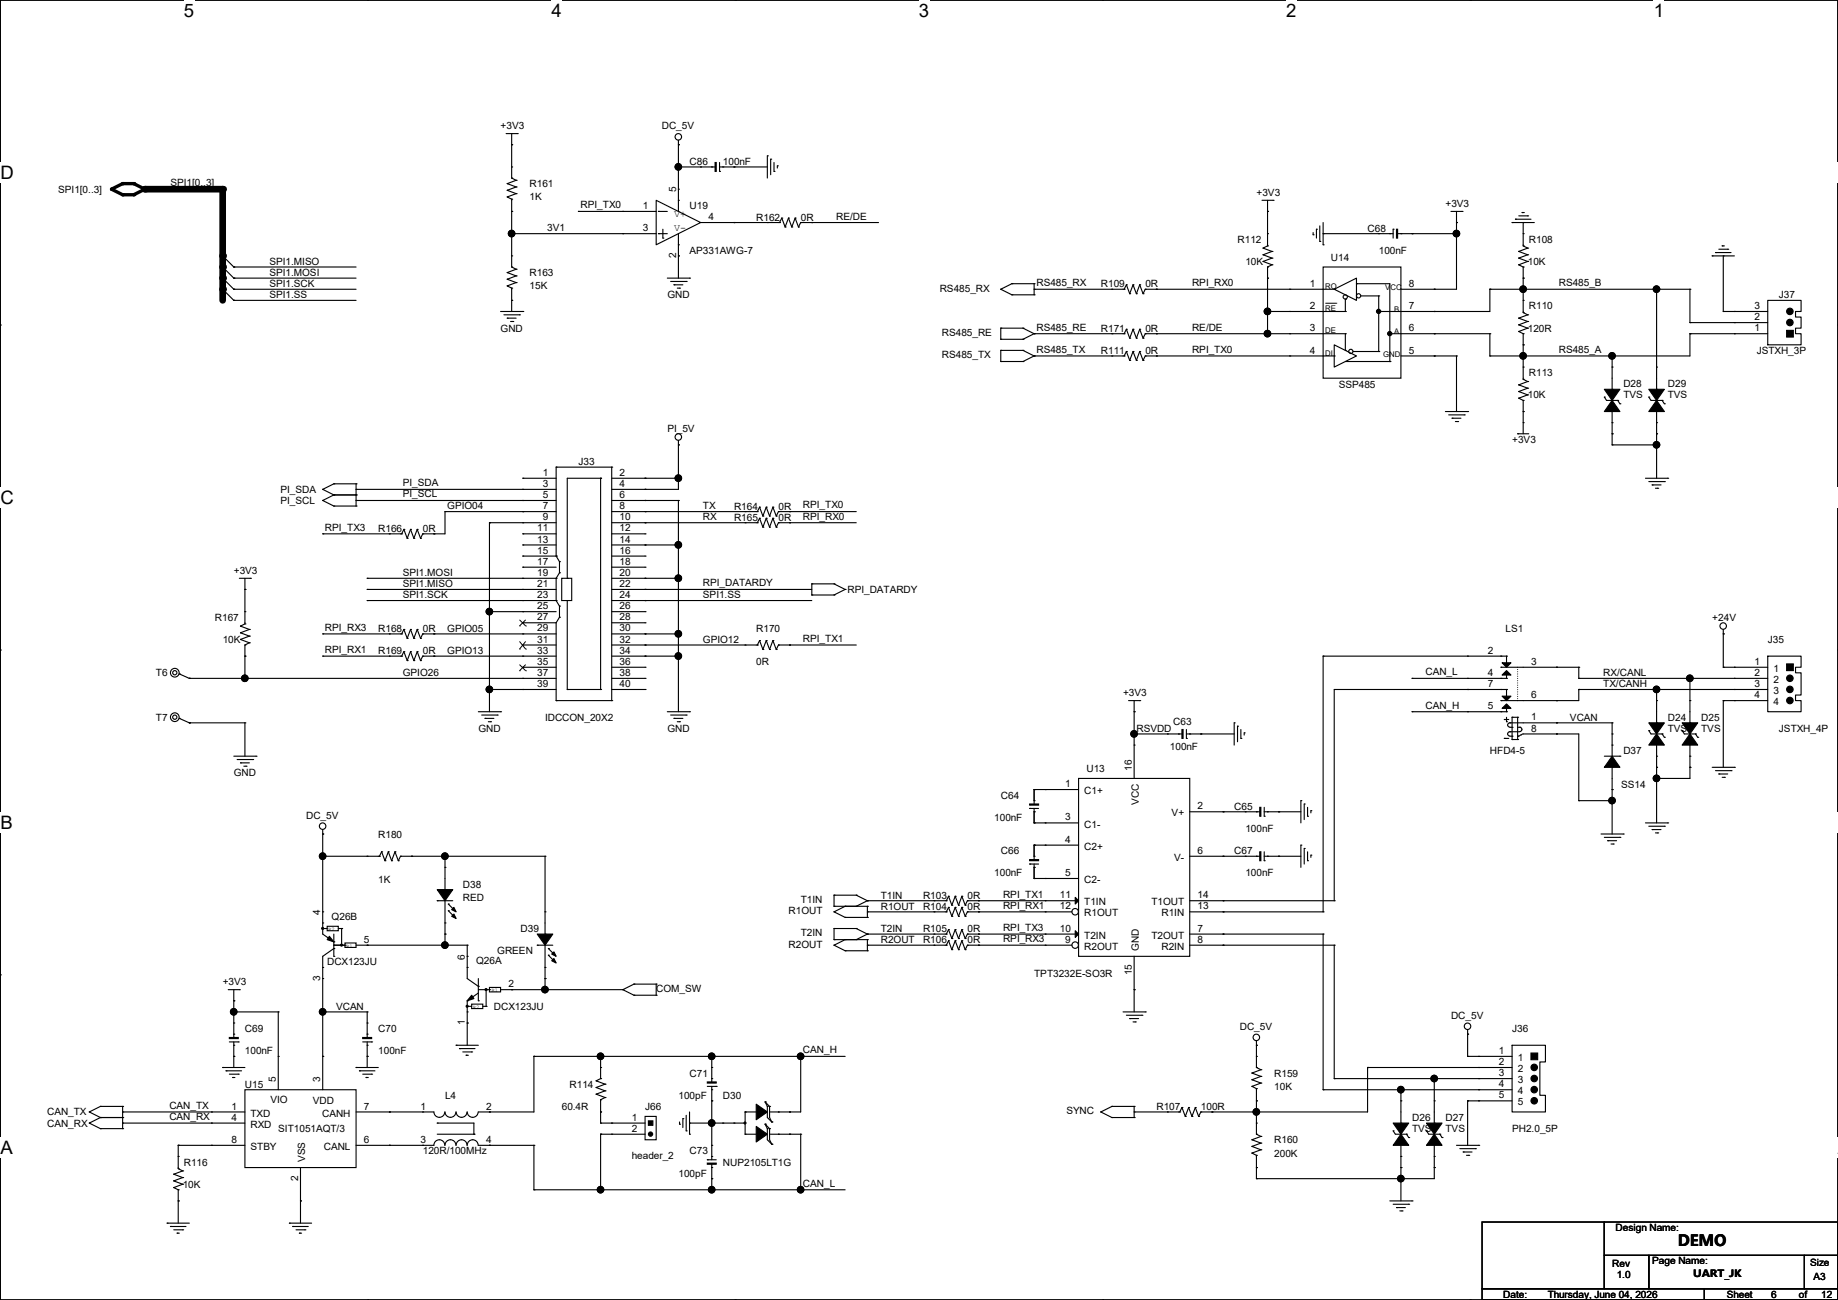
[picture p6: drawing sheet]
<svg xmlns="http://www.w3.org/2000/svg" width="420mm" height="297mm" viewBox="0 0 420 297" stroke-linecap="round" stroke-linejoin="round" font-family="sans-serif">
<defs><g id="words">
<g font-size="4.2">
<text x="42" y="3.9">5</text>
<text x="126" y="3.9">4</text>
<text x="210" y="3.9">3</text>
<text x="293.9" y="3.9">2</text>
<text x="377.9" y="3.9">1</text>
<text x=".1" y="40.9">D</text>
<text x=".1" y="115.1">C</text>
<text x=".1" y="189.4">B</text>
<text x=".1" y="263.6">A</text>
<text x="419.9" y="263.6">A</text>
</g>
<text font-size="3.6" x="383.4" y="284.7">DEMO</text>
<g font-size="2.3">
<text x="114.4" y="29.5">+3V3</text>
<text x="151.2" y="29.5">DC_5V</text>
<text x="157.6" y="37.7">C86</text>
<text x="165.2" y="37.7">100nF</text>
<text x="13.3" y="44">SPI1[0..3]</text>
<text x="39" y="42.5">SPI1[0..3]</text>
<text x="121" y="42.8">R161</text>
<text x="121" y="45.8">1K</text>
<text x="132.7" y="47.6">RPI_TX0</text>
<text x="146.9" y="47.8">1</text>
<text x="154.5" y="44" transform="rotate(-90 154.5 44)">5</text>
<text x="157.6" y="47.8">U19</text>
<text x="287.1" y="44.8">+3V3</text>
<text x="330.3" y="47.3">+3V3</text>
<text x="125.1" y="52.9">3V1</text>
<text x="146.9" y="52.8">3</text>
<text x="154" y="49.7">V+</text>
<text x="154" y="52.7">V-</text>
<text x="161.9" y="50.3">4</text>
<text x="172.8" y="50.4">R162</text>
<text x="183" y="50.4">0R</text>
<text x="191.1" y="50.3">RE/DE</text>
<text x="312.5" y="52.9">C68</text>
<text x="154.5" y="59" transform="rotate(-90 154.5 59)">2</text>
<text x="157.6" y="58">AP331AWG-7</text>
<text x="282.8" y="55.5">R112</text>
<text x="304.1" y="59.5">U14</text>
<text x="315.1" y="58">100nF</text>
<text x="349.4" y="55.5">R108</text>
<text x="61.6" y="60.5">SPI1.MISO</text>
<text x="61.6" y="63">SPI1.MOSI</text>
<text x="61.6" y="65.6">SPI1.SCK</text>
<text x="121" y="63.1">R163</text>
<text x="236.8" y="65.4">RS485_RX</text>
<text x="251.6" y="65.6">R109</text>
<text x="261.7" y="65.6">0R</text>
<text x="272.4" y="65.4">RPI_RX0</text>
<text x="284.6" y="60.5">10K</text>
<text x="299.3" y="65.5">1</text>
<text x="321.9" y="65.5">8</text>
<text x="349.1" y="60.5">10K</text>
<text x="356.2" y="65.4">RS485_B</text>
<text x="61.6" y="68.1">SPI1.SS</text>
<text x="121" y="66.1">15K</text>
<text x="152.5" y="68.2">GND</text>
<text x="214.7" y="66.6">RS485_RX</text>
<text x="299.3" y="70.6">2</text>
<text x="321.9" y="70.6">7</text>
<text x="349.4" y="70.7">R110</text>
<text x="400.9" y="70.6">3</text>
<text x="406.5" y="68.2">J37</text>
<text x="114.4" y="75.8">GND</text>
<text x="215.2" y="76.8">RS485_RE</text>
<text x="236.8" y="75.5">RS485_RE</text>
<text x="251.6" y="75.8">R171</text>
<text x="261.7" y="75.8">0R</text>
<text x="272.4" y="75.7">RE/DE</text>
<text x="299.3" y="75.7">3</text>
<text x="321.9" y="75.7">6</text>
<text x="349.1" y="75.8">120R</text>
<text x="400.9" y="75.7">1</text>
<text x="400.9" y="73.2">2</text>
<text x="215.2" y="81.9">RS485_TX</text>
<text x="236.8" y="80.6">RS485_TX</text>
<text x="251.6" y="80.9">R111</text>
<text x="261.7" y="80.9">0R</text>
<text x="272.4" y="80.6">RPI_TX0</text>
<text x="299.3" y="80.8">4</text>
<text x="321.9" y="80.8">5</text>
<text x="356.2" y="80.6">RS485_A</text>
<text x="401.4" y="80.9">JSTXH_3P</text>
<text x="305.9" y="88.7">SSP485</text>
<text x="349.4" y="85.9">R113</text>
<text x="370.9" y="88.5">D28</text>
<text x="381.1" y="88.5">D29</text>
<text x="349.1" y="91">10K</text>
<text x="370.9" y="91">TVS</text>
<text x="381.1" y="91">TVS</text>
<text x="152.5" y="98.6">PI_5V</text>
<text x="345.5" y="101.2">+3V3</text>
<text x="132.2" y="106.3">J33</text>
<text x="64.1" y="112.6">PI_SDA</text>
<text x="92" y="113.6">PI_SCL</text>
<text x="92" y="111.1">PI_SDA</text>
<text x="124" y="108.7">1</text>
<text x="124" y="111.3">3</text>
<text x="124" y="113.8">5</text>
<text x="141.6" y="108.7">2</text>
<text x="141.6" y="111.3">4</text>
<text x="141.6" y="113.8">6</text>
<text x="64.1" y="115.1">PI_SCL</text>
<text x="102.2" y="116.4">GPIO04</text>
<text x="124" y="116.3">7</text>
<text x="124" y="118.9">9</text>
<text x="141.6" y="116.3">8</text>
<text x="141.6" y="118.9">10</text>
<text x="160.6" y="118.9">RX</text>
<text x="160.6" y="116.4">TX</text>
<text x="167.7" y="116.4">R164</text>
<text x="167.7" y="119">R165</text>
<text x="177.9" y="116.4">0R</text>
<text x="177.9" y="119">0R</text>
<text x="183.5" y="116.2">RPI_TX0</text>
<text x="183.5" y="118.7">RPI_RX0</text>
<text x="74.3" y="121.2">RPI_TX3</text>
<text x="86.4" y="121.5">R166</text>
<text x="96.6" y="121.5">0R</text>
<text x="122.8" y="121.4">11</text>
<text x="122.8" y="124">13</text>
<text x="141.6" y="121.4">12</text>
<text x="141.6" y="124">14</text>
<text x="53.4" y="131.1">+3V3</text>
<text x="92" y="131.6">SPI1.MOSI</text>
<text x="122.8" y="126.5">15</text>
<text x="122.8" y="129">17</text>
<text x="122.8" y="131.6">19</text>
<text x="141.6" y="126.5">16</text>
<text x="141.6" y="129">18</text>
<text x="141.6" y="131.6">20</text>
<text x="92" y="134.2">SPI1.MISO</text>
<text x="92" y="136.7">SPI1.SCK</text>
<text x="122.8" y="134.1">21</text>
<text x="122.8" y="136.7">23</text>
<text x="141.6" y="134.1">22</text>
<text x="141.6" y="136.7">24</text>
<text x="160.6" y="133.9">RPI_DATARDY</text>
<text x="160.6" y="136.7">SPI1.SS</text>
<text x="193.6" y="135.5">RPI_DATARDY</text>
<text x="49.1" y="141.8">R167</text>
<text x="122.8" y="139.2">25</text>
<text x="122.8" y="141.7">27</text>
<text x="141.6" y="139.2">26</text>
<text x="141.6" y="141.7">28</text>
<text x="391.3" y="141.8">+24V</text>
<text x="50.9" y="146.9">10K</text>
<text x="74.3" y="144.1">RPI_RX3</text>
<text x="74.3" y="149.2">RPI_RX1</text>
<text x="86.4" y="144.4">R168</text>
<text x="86.4" y="149.4">R169</text>
<text x="96.6" y="144.4">0R</text>
<text x="96.6" y="149.4">0R</text>
<text x="102.2" y="144.3">GPIO05</text>
<text x="102.2" y="149.4">GPIO13</text>
<text x="122.8" y="144.3">29</text>
<text x="122.8" y="146.8">31</text>
<text x="122.8" y="149.4">33</text>
<text x="141.6" y="144.3">30</text>
<text x="141.6" y="146.8">32</text>
<text x="141.6" y="149.4">34</text>
<text x="160.6" y="146.9">GPIO12</text>
<text x="172.8" y="144.4">R170</text>
<text x="183.5" y="146.6">RPI_TX1</text>
<text x="340" y="149.4">2</text>
<text x="344" y="144.4">LS1</text>
<text x="404" y="146.9">J35</text>
<text x="35.6" y="154.5">T6</text>
<text x="92" y="154.5">GPIO26</text>
<text x="122.8" y="151.9">35</text>
<text x="122.8" y="154.4">37</text>
<text x="141.6" y="151.9">36</text>
<text x="141.6" y="154.4">38</text>
<text x="172.8" y="152">0R</text>
<text x="325.7" y="154.3">CAN_L</text>
<text x="340" y="154.4">4</text>
<text x="349.9" y="151.9">3</text>
<text x="366.4" y="154.5">RX/CANL</text>
<text x="400.9" y="151.9">1</text>
<text x="400.9" y="154.4">2</text>
<text x="405.2" y="153.5">1</text>
<text x="122.8" y="157">39</text>
<text x="141.6" y="157">40</text>
<text x="256.6" y="159.1">+3V3</text>
<text x="325.7" y="161.9">CAN_H</text>
<text x="340" y="157">7</text>
<text x="349.9" y="159.5">6</text>
<text x="366.4" y="157">TX/CANH</text>
<text x="400.9" y="157">3</text>
<text x="400.9" y="159.5">4</text>
<text x="405.2" y="156">2</text>
<text x="405.2" y="158.6">3</text>
<text x="405.2" y="161.1">4</text>
<text x="35.6" y="164.7">T7</text>
<text x="109.3" y="167.2">GND</text>
<text x="124.6" y="164.7">IDCCON_20X2</text>
<text x="152.5" y="167.2">GND</text>
<text x="259.7" y="167.2">RSVDD</text>
<text x="268.1" y="165.7">C63</text>
<text x="340" y="162.1">5</text>
<text x="349.9" y="164.6">1</text>
<text x="349.9" y="167.1">8</text>
<text x="358.8" y="164.6">VCAN</text>
<text x="381.1" y="164.7">D24</text>
<text x="381.1" y="167.2">TVS</text>
<text x="388.7" y="164.7">D25</text>
<text x="388.7" y="167.2">TVS</text>
<text x="406.5" y="167.2">JSTXH_4P</text>
<text x="267.3" y="171.3">100nF</text>
<text x="340.5" y="172.3">HFD4-5</text>
<text x="370.9" y="172.3">D37</text>
<text x="53.4" y="177.4">GND</text>
<text x="243.4" y="179.8">1</text>
<text x="248.3" y="176.4">U13</text>
<text x="258.6" y="176.1" transform="rotate(-90 258.6 176.1)">16</text>
<text x="370.4" y="179.9">SS14</text>
<text x="228.7" y="182.5">C64</text>
<text x="247.8" y="181.4">C1+</text>
<text x="260.2" y="183.9" transform="rotate(-90 260.2 183.9)">VCC</text>
<text x="273.7" y="184.9">2</text>
<text x="282" y="185">C65</text>
<text x="69.9" y="187">DC_5V</text>
<text x="86.4" y="191.3">R180</text>
<text x="227.2" y="187.5">100nF</text>
<text x="243.4" y="187.5">3</text>
<text x="247.8" y="189.1">C1-</text>
<text x="267.7" y="186.5">V+</text>
<text x="284.6" y="190.1">100nF</text>
<text x="228.7" y="195.2">C66</text>
<text x="243.4" y="192.5">4</text>
<text x="247.8" y="194.1">C2+</text>
<text x="268.3" y="196.7">V-</text>
<text x="273.7" y="195.1">6</text>
<text x="282" y="195.2">C67</text>
<text x="86.4" y="201.8">1K</text>
<text x="105.8" y="202.8">D38</text>
<text x="227.2" y="200.2">100nF</text>
<text x="243.4" y="200.2">5</text>
<text x="247.8" y="201.8">C2-</text>
<text x="284.6" y="200.2">100nF</text>
<text x="73.2" y="209.1" transform="rotate(-90 73.2 209.1)">4</text>
<text x="105.8" y="205.8">RED</text>
<text x="180.2" y="208.9">R1OUT</text>
<text x="183" y="206.3">T1IN</text>
<text x="201.3" y="205.3">T1IN</text>
<text x="201.3" y="207.8">R1OUT</text>
<text x="210.9" y="205.3">R103</text>
<text x="210.9" y="207.9">R104</text>
<text x="221.1" y="205.3">0R</text>
<text x="221.1" y="207.9">0R</text>
<text x="229.2" y="205.1">RPI_TX1</text>
<text x="229.2" y="207.6">RPI_RX1</text>
<text x="242.2" y="205.2">11</text>
<text x="242.2" y="207.8">12</text>
<text x="247.8" y="206.8">T1IN</text>
<text x="247.8" y="209.4">R1OUT</text>
<text x="263.1" y="206.8">T1OUT</text>
<text x="265.4" y="209.4">R1IN</text>
<text x="273.7" y="207.8">13</text>
<text x="273.7" y="205.2">14</text>
<text x="75.8" y="210.1">Q26B</text>
<text x="83.1" y="215.4">5</text>
<text x="119" y="212.9">D39</text>
<text x="183" y="214">T2IN</text>
<text x="201.3" y="212.9">T2IN</text>
<text x="201.3" y="215.4">R2OUT</text>
<text x="210.9" y="215.5">R106</text>
<text x="210.9" y="212.9">R105</text>
<text x="221.1" y="215.5">0R</text>
<text x="221.1" y="212.9">0R</text>
<text x="229.2" y="212.7">RPI_TX3</text>
<text x="229.2" y="215.2">RPI_RX3</text>
<text x="242.2" y="212.9">10</text>
<text x="243.4" y="215.4">9</text>
<text x="247.8" y="214.5">T2IN</text>
<text x="263.1" y="214.5">T2OUT</text>
<text x="273.7" y="212.9">7</text>
<text x="273.7" y="215.4">8</text>
<text x="74.8" y="220.6">DCX123JU</text>
<text x="106.2" y="219.2" transform="rotate(-90 106.2 219.2)">6</text>
<text x="108.8" y="220.3">Q26A</text>
<text x="113.6" y="218">GREEN</text>
<text x="180.2" y="216.5">R2OUT</text>
<text x="247.8" y="217">R2OUT</text>
<text x="260.2" y="217.2" transform="rotate(-90 260.2 217.2)">GND</text>
<text x="265.4" y="217">R2IN</text>
<text x="50.9" y="225.1">+3V3</text>
<text x="73.2" y="224.1" transform="rotate(-90 73.2 224.1)">3</text>
<text x="116.2" y="225.6">2</text>
<text x="150" y="226.7">COM_SW</text>
<text x="236.3" y="223.1">TPT3232E-SO3R</text>
<text x="258.6" y="222.8" transform="rotate(-90 258.6 222.8)">15</text>
<text x="76.8" y="230.7">VCAN</text>
<text x="112.9" y="230.7">DCX123JU</text>
<text x="331.6" y="232.7">DC_5V</text>
<text x="56" y="235.8">C69</text>
<text x="86.4" y="235.8">C70</text>
<text x="106.2" y="234.2" transform="rotate(-90 106.2 234.2)">1</text>
<text x="283.3" y="235.3">DC_5V</text>
<text x="345.5" y="235.8">J36</text>
<text x="56" y="240.9">100nF</text>
<text x="86.4" y="240.9">100nF</text>
<text x="157.6" y="246">C71</text>
<text x="183.5" y="240.6">CAN_H</text>
<text x="291.2" y="246">R159</text>
<text x="342.5" y="240.8">1</text>
<text x="342.5" y="243.3">2</text>
<text x="342.5" y="245.9">3</text>
<text x="346.8" y="242.4">1</text>
<text x="346.8" y="244.9">2</text>
<text x="56" y="248.5">U15</text>
<text x="63" y="247.2" transform="rotate(-90 63 247.2)">5</text>
<text x="73.2" y="247.2" transform="rotate(-90 73.2 247.2)">3</text>
<text x="101.7" y="251">L4</text>
<text x="130.1" y="248.5">R114</text>
<text x="155" y="251">100pF</text>
<text x="165.2" y="251">D30</text>
<text x="291.2" y="249">10K</text>
<text x="342.5" y="248.4">4</text>
<text x="342.5" y="251">5</text>
<text x="346.8" y="247.5">3</text>
<text x="346.8" y="250">4</text>
<text x="10.8" y="254.8">CAN_TX</text>
<text x="10.8" y="257.4">CAN_RX</text>
<text x="38.7" y="253.3">CAN_TX</text>
<text x="38.7" y="255.9">CAN_RX</text>
<text x="52.9" y="253.5">1</text>
<text x="52.9" y="256">4</text>
<text x="57.2" y="255.1">TXD</text>
<text x="57.2" y="257.6">RXD</text>
<text x="61.8" y="252.1">VIO</text>
<text x="71.5" y="252.3">VDD</text>
<text x="73.6" y="255.1">CANH</text>
<text x="83.1" y="253.5">7</text>
<text x="96.1" y="253.5">1</text>
<text x="111.1" y="253.5">2</text>
<text x="128.4" y="253.6">60.4R</text>
<text x="144.4" y="256">1</text>
<text x="147.4" y="253.6">J66</text>
<text x="243.7" y="254.6">SYNC</text>
<text x="264.3" y="253.6">R107</text>
<text x="274.4" y="253.6">100R</text>
<text x="322.7" y="256.1">D26</text>
<text x="330.3" y="256.1">D27</text>
<text x="346.8" y="252.6">5</text>
<text x="52.9" y="261.1">8</text>
<text x="57.2" y="262.7">STBY</text>
<text x="63.6" y="258.7">SIT1051AQT/3</text>
<text x="74" y="262.7">CANL</text>
<text x="83.1" y="261.1">6</text>
<text x="96.1" y="261.1">3</text>
<text x="96.6" y="263.7">120R/100MHz</text>
<text x="111.1" y="261.1">4</text>
<text x="144.4" y="258.6">2</text>
<text x="157.6" y="263.7">C73</text>
<text x="291.2" y="261.2">R160</text>
<text x="322.7" y="258.7">TVS</text>
<text x="330.3" y="258.7">TVS</text>
<text x="345.5" y="258.7">PH2.0_5P</text>
<text x="42" y="266.3">R116</text>
<text x="68.1" y="269.8" transform="rotate(-90 68.1 269.8)">2</text>
<text x="69.7" y="265.5" transform="rotate(-90 69.7 265.5)">VSS</text>
<text x="144.4" y="264.8">header_2</text>
<text x="155" y="268.8">100pF</text>
<text x="165.2" y="266.3">NUP2105LT1G</text>
<text x="291.2" y="264.2">200K</text>
<text x="41.7" y="271.4">10K</text>
<text x="183.5" y="271.1">CAN_L</text>
<text x="369.2" y="281.3">Design Name:</text>
<text x="368.4" y="289.4">Rev</text>
<text x="369.4" y="291.9">1.0</text>
<text x="377.6" y="288.9">Page Name:</text>
<text x="386.9" y="291.8">UART_JK</text>
<text x="413.6" y="289.1">Size</text>
<text x="414.4" y="292.4">A3</text>
<text x="343.5" y="296.5">Date:</text>
<text x="353.7" y="296.5">Thursday, June 04, 2026</text>
<text x="394.6" y="296.5">Sheet</text>
<text x="404.7" y="296.5">6</text>
<text x="411.1" y="296.5">of</text>
<text x="416.2" y="296.5">12</text>
</g>
<g font-size="1.8">
<text x="302.8" y="65.9">RO</text>
<text x="302.8" y="71">RE</text>
<text x="316.5" y="66.2">VCC</text>
<text x="318.6" y="71.2">B</text>
<text x="302.8" y="76.1">DE</text>
<text x="318.6" y="76.3">A</text>
<text x="302.8" y="81.4">DI</text>
<text x="316" y="81.7">GND</text>
</g>
<g font-size="1.3">
<text x="75" y="212.7">R2</text>
<text x="79.1" y="216.5">R1</text>
<text x="112.3" y="226.7">R1</text>
<text x="108" y="230.5">R2</text>
</g>
</g></defs>
<path d="M.1 0h419.8v297h-419.8z" fill="none" stroke="#000" stroke-width=".25"/>
<path d="M42 0h2.4v4.8h-2.4z" fill="#fff"/>
<path d="M84 0h.1M84 297h.1" fill="none" stroke="#000" stroke-width=".25"/>
<path d="M126 0h2.4v4.8h-2.4z" fill="#fff"/>
<path d="M168 0h.1M168 297h.1" fill="none" stroke="#000" stroke-width=".25"/>
<path d="M210 0h2.3v4.8h-2.3z" fill="#fff"/>
<path d="M252 0h.1M252 297h.1" fill="none" stroke="#000" stroke-width=".25"/>
<path d="M293.9 0h2.4v4.8h-2.4z" fill="#fff"/>
<path d="M336 0h.1M336 297h.1" fill="none" stroke="#000" stroke-width=".25"/>
<g fill="#fff">
<path d="M377.9 0h2.4v4.8h-2.4z"/>
<path d="M.1 37.1h3v4.8h-3z"/>
<path d="M419.9 37.1l.1 4.8z"/>
<path d="M.1 111.3h3v4.8h-3z"/>
<path d="M419.9 111.3l.1 4.8z"/>
</g>
<path d="M.1 74.3h.1M419.9 74.3h.1" fill="none" stroke="#000" stroke-width=".25"/>
<g fill="#fff">
<path d="M.1 185.6h2.8v4.7h-2.8z"/>
<path d="M419.9 185.6l.1 4.7z"/>
</g>
<path d="M.1 148.5h.1M419.9 148.5h.1" fill="none" stroke="#000" stroke-width=".25"/>
<g fill="#fff">
<path d="M0 259.8h2.9v4.7h-2.9z"/>
<path d="M419.9 259.8h.1v4.7h-.1z"/>
</g>
<g fill="none" stroke="#000" stroke-width=".25">
<path d="M115.7 30.5h2.5M116.9 33.1h.1M116.9 30.5v2.6M118.2 30.5h.1M155 33.1h.1M155 32v1.1M175.3 35.6h.1M175.3 35.6v5.1M176.1 36.4h.1M176.1 36.4v3.5M176.9 39.2h.1M176.9 37.1v2.1"/>
<path d="M177.6 37.9h.1M177.6 37.9v.5M50.9 58.5l2.5 2.5M116.9 58.5h.1M116.9 58.5v2.5M288.4 45.8h2.5M289.6 48.3h.1M289.6 45.8v2.5M290.9 45.8h.1M300.1 53.6h.1M300.1 53.1v.5M300.8 52.4h.1"/>
<path d="M300.8 52.4v2M301.6 55.2h.1M301.6 51.6v3.6M302.3 55.9h.1M302.3 50.8v5.1M315 53.4h.1M315 53.4h3.3M317.6 53.4h.1M318.3 52.4h.1M318.3 52.4v2M319.4 53.4h3.3M320.1 53.4h.1"/>
<path d="M322.7 53.4h.1M331.6 48.3h2.5M332.8 50.8h.1M332.8 48.3v2.5M334.1 48.3h.1M345.5 50.8h.1M345.5 50.8h5.1M346.3 50.1h.1M346.3 50.1h3.5M347 57.4h.1M347 59h.1M347 49.3h2.1"/>
<path d="M347 57.4l2.1 .8M347 59l2.1 .7M347.8 48.6h.1M347.8 48.6h.5M348.1 56.2h.1M348.1 53.4h.1M348.1 53.4v2.8M348.1 56.2l1 .5M349.1 49.3h.1M349.1 56.7h.1M349.1 58.2h.1M349.1 59.7h.1"/>
<path d="M349.1 56.7l-2.1 .7M349.1 58.2l-2.1 .8M349.1 59.7l-2.1 .8M391.2 58.5h.1M391.2 58.5h5.1M392 57.7h.1M392 57.7h3.6M392.8 56.9h2M393.5 56.2h.1M393.5 56.2h.5M394.8 56.9h.1M50.9 61l2.5 2.5"/>
<path d="M50.9 63.5l2.5 2.6M50.9 66.1l2.5 2.5M53.4 61h.1M53.4 63.5h.1M53.4 66.1h.1M53.4 68.6h.1M114.4 71.2h5.1M115.1 71.9h3.6M115.9 72.7h.1M115.9 65.3h.1M115.9 63.8h.1M115.9 62.3h.1"/>
<path d="M115.9 72.7h2M115.9 65.3l1 .5M115.9 63.8l2 .8M115.9 62.3l2 .7M116.7 73.4h.5M116.9 61h.1M116.9 65.8h.1M116.9 68.6h.1M116.9 65.8v2.8M116.9 61l1 .5M117.2 73.4h.1M117.9 64.6h.1"/>
<path d="M117.9 63h.1M117.9 61.5h.1M117.9 64.6l-2 .7M117.9 63l-2 .8M117.9 61.5l-2 .8M118.7 71.9h.1M119.5 71.2h.1M152.5 63.5h5.1M153.2 64.3h3.6M154 65.1h.1M154 65.1h2M154.8 65.8h.5"/>
<path d="M155.3 65.8h.1M156.8 64.3h.1M157.6 63.5h.1M228.7 66.1h.1M228.7 77.5h.1M228.7 75h.1M228.7 75v2.5M228.7 66.1l2.5 1.3M228.7 75h5.1M228.7 77.5h5.1M231.2 64.8h.1M231.2 67.4h.1"/>
<path d="M231.2 64.8l-2.5 1.3M231.2 64.8h5.1M231.2 67.4h5.1M233.8 75h.1M233.8 77.5h.1M233.8 75l2.5 1.2M236.3 64.8h.1M236.3 67.4h.1M236.3 76.2h.1M236.3 64.8v2.6M236.3 76.2l-2.5 1.3M347 60.5h.1"/>
<path d="M347 60.5l1.1 .5M348.1 61h.1M348.1 63.5h.1M348.1 61v2.5M396.3 76.2h.1M396.3 73.7h.1M396.3 71.2h.1M396.3 71.2h7.6M396.3 76.2h7.6M396.3 73.7h7.6M403.9 68.6h7.7v2.6h-1.3v1.2h1.3v2.6h-1.3v1.2h1.3v2.6h-7.7zM228.7 82.6h.1"/>
<path d="M228.7 80.1h.1M228.7 80.1h5.1M228.7 82.6h5.1M228.7 80.1v2.5M233.8 80.1h.1M233.8 82.6h.1M233.8 80.1l2.5 1.2M236.3 81.3h.1M236.3 81.3l-2.5 1.3M330.3 94h5.1M331 94.8h3.6M331.8 95.5h.1"/>
<path d="M331.8 95.5h2M332.6 96.3h.5M333.1 96.3h.1M334.6 94.8h.1M335.4 94h.1M346.8 99.1h.1M346.8 99.1h2.5M347 87.9h.1M347 89.5h.1M347 91h.1M347 87.9l2.1 .8M347 89.5l2.1 .7"/>
<path d="M347 91l1.1 .5M348.1 96.6h.1M348.1 91.5h.1M348.1 86.7h.1M348.1 94h.1M348.1 83.9h.1M348.1 83.9v2.8M348.1 91.5v2.5M348.1 96.6v2.5M348.1 86.7l1 .5M349.1 87.2h.1M349.1 88.7h.1"/>
<path d="M349.1 90.2h.1M349.1 87.2l-2.1 .7M349.1 88.7l-2.1 .8M349.1 90.2l-2.1 .8M366.6 90.7h.1M366.6 90.7l.5 .8h2.6M368.4 88.9h.1M368.4 96.6h.1M368.4 83.9h.1M368.4 99.1h.1M368.4 83.9v5M368.4 94v5.1"/>
<path d="M369.7 91.5h.1M369.7 91.5l.5 .7M370.2 92.2h.1M376.8 90.7h.1M376.8 90.7l.5 .8h2.5M378.5 88.9h.1M378.5 96.6h.1M378.5 83.9h.1M378.5 99.1h.1M378.5 83.9v5M378.5 94v5.1M379.8 91.5h.1"/>
<path d="M379.8 91.5l.5 .7M380.3 92.2h.1M73.7 111.8h.1M73.7 114.3h.1M73.7 111.8l2.6 1.3M73.7 114.3l2.6 1.3M76.3 110.5h.1M76.3 113.1h.1M76.3 115.6h.1M76.3 110.5l-2.6 1.3M76.3 110.5h5.1M76.3 113.1h5.1"/>
<path d="M76.3 113.1l-2.6 1.2M76.3 115.6h5.1M81.4 110.5h.1M81.4 113.1h.1M81.4 115.6h.1M81.4 110.5v5.1M155 101.6h.1M155 100.6v1M170.3 116.9h.1M170.3 116.9h2.8M173.1 116.9h.1M173.6 115.9h.1"/>
<path d="M173.6 115.9l-.5 1M173.6 115.9l.7 2M174.3 117.9h.1M175.1 115.9h.1M175.1 115.9l-.8 2M175.1 115.9l.8 2M175.9 117.9h.1M176.6 115.9h.1M176.6 115.9l-.7 2M176.6 115.9l.8 2M177.4 117.9h.1M177.9 116.9h.1"/>
<path d="M177.9 116.9l-.5 1M177.9 116.9h2.5M180.4 116.9h.1M376 109.3h5.1M376.8 110h3.5M377.5 110.8h.1M377.5 110.8h2.1M378.3 111.5h.5M378.8 111.5h.1M380.3 110h.1M381.1 109.3h.1M54.7 132.1h2.5"/>
<path d="M56 134.7h.1M56 139.7h.1M56 132.1v2.6M56 139.7v2.8M57.2 132.1h.1M89 122h.1M89 122h2.8M91.8 122h.1M92.3 120.9h.1M92.3 120.9l-.5 1.1M92.3 120.9l.7 2.1M93 123h.1"/>
<path d="M93.8 120.9h.1M93.8 120.9l-.8 2.1M93.8 120.9l.8 2.1M94.6 123h.1M95.3 120.9h.1M95.3 120.9l-.7 2.1M95.3 120.9l.8 2.1M96.1 123h.1M96.6 122h.1M96.6 122l-.5 1M96.6 122h2.5M99.1 122h.1"/>
<path d="M185.5 135.9h.1M185.5 133.4h.1M185.5 133.4h5.1M185.5 135.9h5.1M185.5 133.4v2.5M190.6 133.4h.1M190.6 135.9h.1M190.6 133.4l2.5 1.3M193.1 134.7h.1M193.1 134.7l-2.5 1.2M41 154h.1M41 154l2.3 1"/>
<path d="M43.3 155h.1M54.9 143h.1M54.9 144.6h.1M54.9 146.1h.1M54.9 143l2.1 .8M54.9 144.6l2.1 .7M54.9 146.1l2.1 .8M56 147.4h.1M56 142.5h.1M56 149.9h.1M56 147.4v2.5M56 142.5l-1.1 .5"/>
<path d="M57 143.8h.1M57 145.3h.1M57 146.9h.1M57 143.8l-2.1 .8M57 145.3l-2.1 .8M57 146.9l-1 .5M89 144.8h.1M89 144.8h2.8M91.8 144.8h.1M92.3 143.8h.1M92.3 143.8l-.5 1M92.3 143.8l.7 2"/>
<path d="M93 145.8h.1M93.8 143.8h.1M93.8 143.8l-.8 2M93.8 143.8l.8 2M94.6 145.8h.1M95.3 143.8h.1M95.3 143.8l-.7 2M95.3 143.8l.8 2M96.1 145.8h.1M96.6 144.8h.1M96.6 144.8l-.5 1M96.6 144.8h2.5"/>
<path d="M99.1 144.8h.1M170.3 147.4h.1M170.3 147.4h2.8M173.1 147.4h.1M173.6 146.3h.1M173.6 146.3l-.5 1.1M173.6 146.3l.7 2.1M174.3 148.4h.1M175.1 146.3h.1M175.1 146.3l-.8 2.1M175.1 146.3l.8 2.1M175.9 148.4h.1"/>
<path d="M176.6 146.3h.1M176.6 146.3l-.7 2.1M176.6 146.3l.8 2.1M177.4 148.4h.1M177.9 147.4h.1M177.9 147.4l-.5 1M177.9 147.4h2.5M180.4 147.4h.1M393.8 144.8h.1M393.8 143.8v1M41 164.1h.1M41 164.1l2.3 1"/>
<path d="M43.3 165.1h.1M53.4 172.8h5.1M54.2 173.5h3.5M54.9 174.3h.1M54.9 174.3h2.1M55.7 175h.5M56.2 175h.1M57.7 173.5h.1M58.5 172.8h.1M109.3 162.6h5.1M110.1 163.4h3.5M110.8 164.1h.1"/>
<path d="M110.8 164.1h2.1M111.6 164.9h.5M112.1 164.9h.1M113.6 163.4h.1M114.4 162.6h.1M152.5 162.6h5.1M153.2 163.4h3.6M154 164.1h.1M154 164.1h2M154.8 164.9h.5M155.3 164.9h.1M156.8 163.4h.1"/>
<path d="M157.6 162.6h.1M246.5 177.8h25.4v40.7h-25.4zM257.9 160.1h2.5M259.2 162.6h.1M259.2 160.1v2.5M260.4 160.1h.1M282 165.1h.1M282 165.1v5.1M282.8 165.9h.1M282.8 165.9v3.6M283.5 168.7h.1M283.5 166.7v2"/>
<path d="M284.3 167.4h.1M284.3 167.4v.5M366.6 172.8h3.6M368.4 175.3h.1M368.4 170.2h.1M368.4 167.7h.1M368.4 167.7v5.1M368.4 175.3v5.1M370.2 172.8h.1M376.8 166.9h.1M376.8 166.9l.5 .8h2.5M378.5 165.1h.1"/>
<path d="M378.5 172.8h.1M378.5 160.1h.1M378.5 175.3h.1M378.5 160.1v5M378.5 170.2v5.1M379.8 167.7h.1M379.8 167.7l.5 .7M380.3 168.4h.1M384.4 166.9h.1M384.4 166.9l.5 .8h2.5M386.2 165.1h.1M386.2 172.8h.1"/>
<path d="M386.2 160.1h.1M386.2 175.3h.1M386.2 160.1v5M386.2 170.2v5.1M387.4 167.7h.1M387.4 167.7l.5 .7M387.9 168.4h.1M391.2 175.3h5.1M392 176.1h3.6M392.8 176.8h.1M392.8 176.8h2M393.5 177.6h.5"/>
<path d="M394 177.6h.1M395.6 176.1h.1M396.3 175.3h.1M73.7 190.5h.1M73.7 189.5v1M83.9 195.6h.1M83.9 195.6h2.8M86.7 195.6h.1M87.2 194.6h.1M87.2 194.6l-.5 1M87.2 194.6l.8 2M88 196.6h.1"/>
<path d="M88.7 194.6h.1M88.7 194.6l-.7 2M88.7 194.6l.8 2M89.5 196.6h.1M90.3 194.6h.1M90.3 194.6l-.8 2M90.3 194.6l.7 2M91 196.6h.1M91.5 195.6h.1M91.5 195.6h2.6M91.5 195.6l-.5 1M94.1 195.6h.1"/>
<path d="M235.3 184.7h.1M235.3 184.7h2M236.3 185.5h.1M236.3 182.9h.1M236.3 180.4h.1M236.3 188h.1M236.3 180.4v3.3M236.3 184.7v3.3M238.8 180.4h.1M238.8 188h.1M238.8 193.1h.1M238.8 188h7.7"/>
<path d="M238.8 180.4h7.7M238.8 193.1h7.7M271.9 195.6h7.6M271.9 185.5h7.6M279.5 185.5h.1M279.5 195.6h.1M284.6 195.6h.1M284.6 185.5h.1M284.6 195.6h3.3M284.6 185.5h3.3M287.1 195.6h.1M287.1 185.5h.1"/>
<path d="M288.9 196.6h.1M288.9 186.5h.1M288.9 195.6h3.3M288.9 184.4v2.1M288.9 194.6v2M288.9 185.5h3.3M289.6 195.6h.1M289.6 185.5h.1M292.2 195.6h.1M292.2 185.5h.1M297.3 182.9h.1M297.3 193.1h.1"/>
<path d="M297.3 182.9v5.1M297.3 193.1v5.1M298 183.7h.1M298 193.8h.1M298 183.7v3.5M298 193.8v3.6M298.8 186.5h.1M298.8 196.6h.1M298.8 184.4v2.1M298.8 194.6v2M299.6 185.2h.1M299.6 195.4h.1"/>
<path d="M299.6 185.2v.5M299.6 195.4v.5M365.8 190.5h5.1M366.6 191.3h3.6M367.4 192.1h.1M367.4 192.1h2M368.1 192.8h.5M368.4 180.4h.1M368.6 192.8h.1M370.2 191.3h.1M370.9 190.5h.1M376 188h5.1"/>
<path d="M376.8 188.8h3.5M377.5 189.5h.1M377.5 189.5h2.1M378.3 190.3h.5M378.8 190.3h.1M380.3 188.8h.1M381.1 188h.1M106.8 218.5h.1M106.8 218.5v5.1l2.5 1.7M122.8 215.9h.1M122.8 215.9h3.5M124.5 213.4h.1"/>
<path d="M124.5 208.3h.1M124.5 208.3v5.1M124.5 215.9v7.7M125.3 216.7h.1M125.3 218.2h.1M125.3 216.7l1.5 1.5M125.3 218.2l1.5 1.6M190.6 214.7h.1M190.6 212.1h.1M190.6 207.1h.1M190.6 204.5h.1M190.6 208.3h.1"/>
<path d="M190.6 215.9h.1M190.6 212.1h5.1M190.6 214.7h7.6M190.6 204.5v2.6M190.6 212.1v2.6M190.6 204.5h5.1M190.6 207.1h7.6M190.6 208.3l2.5 1.3M190.6 215.9l2.5 1.3M193.1 207.1h.1M193.1 209.6h.1M193.1 214.7h.1"/>
<path d="M193.1 217.2h.1M193.1 207.1l-2.5 1.2M193.1 209.6h5.1M193.1 214.7l-2.5 1.2M193.1 217.2h5.1M195.7 212.1h.1M195.7 214.7h.1M195.7 204.5h.1M195.7 207.1h.1M195.7 212.1l2.5 1.3M195.7 204.5l2.5 1.3M198.2 213.4h.1"/>
<path d="M198.2 205.8h.1M198.2 207.1h.1M198.2 209.6h.1M198.2 214.7h.1M198.2 217.2h.1M198.2 213.4l-2.5 1.3M198.2 205.8l-2.5 1.3M198.2 207.1v2.5M198.2 214.7v2.5M213.4 215.9h.1M213.4 205.8h.1M213.4 215.9h2.8"/>
<path d="M213.4 205.8h2.8M216.2 215.9h.1M216.2 205.8h.1M216.7 214.9h.1M216.7 204.8h.1M216.7 214.9l-.5 1M216.7 214.9l.8 2.1M216.7 204.8l-.5 1M216.7 204.8l.8 2M217.5 217h.1M217.5 206.8h.1M218.3 214.9h.1"/>
<path d="M218.3 204.8h.1M218.3 214.9l-.8 2.1M218.3 214.9l.7 2.1M218.3 204.8l-.8 2M218.3 204.8l.7 2M219 217h.1M219 206.8h.1M219.8 214.9h.1M219.8 204.8h.1M219.8 214.9l-.8 2.1M219.8 214.9l.8 2.1M219.8 204.8l-.8 2"/>
<path d="M219.8 204.8l.8 2M220.6 217h.1M220.6 206.8h.1M221.1 215.9h.1M221.1 205.8h.1M221.1 215.9l-.5 1.1M221.1 215.9h2.5M221.1 205.8l-.5 1M221.1 205.8h2.5M223.6 215.9h.1M223.6 205.8h.1M238.8 200.7h.1"/>
<path d="M238.8 200.7h7.7M271.9 215.9h7.6M271.9 213.4h7.6M279.5 213.4h.1M279.5 215.9h.1M.1 222.7h.1M52.2 226.1h2.5M52.4 238h2M53.4 228.6h.1M53.4 238.8h.1M53.4 236.3h.1M53.4 233.7h.1"/>
<path d="M53.4 226.1v2.5M53.4 233.7v3.3M53.4 238v3.3M54.4 238h.1M54.7 226.1h.1M104.2 238.8h.1M104.2 238.8h5.1M105 239.6h.1M105 239.6h3.5M106.8 228.6h.1M106.8 231.2h.1M106.8 229.9h.1"/>
<path d="M106.8 221h.1M106.8 233.7h.1M106.8 228.6v5.1M106.8 229.9h1M107.8 229.4h2.5v1h-2.5zM109.3 225.3h.1M109.3 228.6h.1M109.3 226.1h2.5M109.3 226.9l-2.5 1.7M109.3 223.6v5M110.3 229.9h.8M111.1 229.9h.1"/>
<path d="M111.1 226.1h.1M111.1 226.1v3.8M111.8 225.6h2.6v1h-2.6zM111.8 226.1h.1M114.4 226.1h2.5M116.9 226.1h.1M124.5 221h.1M124.5 223.6h.1M142.3 226.1h.1M142.3 226.1l2.6 1.3M144.9 224.8h.1M144.9 227.4h.1"/>
<path d="M144.9 224.8h5M144.9 224.8l-2.6 1.3M144.9 227.4h5M149.9 227.4h.1M149.9 224.8h.1M149.9 224.8v2.6M256.6 231.2h5.1M257.4 231.9h3.5M258.1 232.7h.1M258.1 232.7h2.1M258.9 233.5h.5M259.4 233.5h.1"/>
<path d="M260.9 231.9h.1M261.7 231.2h.1M287.1 238.8h.1M287.1 237.8v1M335.4 236.3h.1M335.4 235.2v1.1M345.5 238.8h7.6v3.8h-1.2v7.6h1.2v3.8h-7.6zM419.9 222.7h.1M20.4 254h.1M20.4 256.6h.1M20.4 254l2.5 1.3M20.4 256.6l2.5 1.3"/>
<path d="M22.9 252.8h.1M22.9 255.3h.1M22.9 257.9h.1M22.9 252.8l-2.5 1.2M22.9 252.8h5.1M22.9 255.3h5.1M22.9 255.3l-2.5 1.3M22.9 257.9h5.1M28 252.8h.1M28 255.3h.1M28 257.9h.1M28 252.8v5.1"/>
<path d="M48.3 254h.1M48.3 256.6h.1M48.3 254h7.7M48.3 256.6h7.7M50.9 243.9h.1M50.9 243.9h5.1M51.6 244.6h.1M51.6 244.6h3.6M52.4 245.4h2M53.2 246.2h.1M53.2 246.2h.5M53.4 241.3h.1"/>
<path d="M54.4 245.4h.1M56 249h25.4v17.7h-25.4zM63.6 241.3h.1M63.6 241.3v7.7M73.7 241.3h.1M73.7 241.3v7.7M81.4 243.9h.1M81.4 243.9h5M81.4 254h7.6M82.1 244.6h.1M82.1 244.6h3.6M82.9 245.4h2"/>
<path d="M83.7 246.2h.1M83.7 246.2h.5M84.9 245.4h.1M89 254h.1M96.6 254h2.5a1.25 1.25 0 0 0 1.3 1.3 1.25 1.25 0 0 0 1.2-1.3M96.6 254h.1M99.9 256.6h.1M99.9 256.6h8.4v2.5M99.9 259.1h8.4M101.7 254a1.27 1.27 0 0 0 1.3 1.3 1.27 1.27 0 0 0 1.2-1.3 1.25 1.25 0 0 0 1.3 1.3 1.25 1.25 0 0 0 1.2-1.3M105.7 240.3h2.1M106.5 241.1h.1"/>
<path d="M106.5 241.1h.5M106.8 254a1.25 1.25 0 0 0 1.2 1.3 1.25 1.25 0 0 0 1.3-1.3h2.5M107.8 240.3h.1M108.3 259.1h.1M111.8 254h.1M136.2 250h.1M136.2 248.5h.1M136.2 246.9h.1M136.2 250l2.1 .7M136.2 248.5l2.1 .7M136.2 246.9l2.1 .8M137.2 246.4h.1"/>
<path d="M137.2 251.2h.1M137.2 243.9h.1M137.2 254h.1M137.2 246.4l-1 .5M137.2 243.9v2.5M137.2 251.2v2.8M138.3 250.7h.1M138.3 249.2h.1M138.3 247.7h.1M138.3 250.7l-1.1 .5M138.3 249.2l-2.1 .8M138.3 247.7l-2.1 .8"/>
<path d="M139.8 256.6h.1M139.8 259.1h.1M139.8 256.6h7.6M139.8 259.1h7.6M147.4 255.1h2.5v5.3h-2.5zM155.3 256.8h.1M155.3 256.3v.5M156 255.6h.1M156 255.6v2M156.8 258.4h.1M156.8 254.8v3.6M157.6 259.1h.1"/>
<path d="M157.6 254v5.1M165.2 256.6h.1M165.2 256.6h5.1M167.7 256.6h.1M170.3 259.1h.1M170.3 254h.1M170.3 254h2.5M170.3 259.1h2.5M170.3 254v5.1M174.8 256.8h.1M174.8 251.8h.1M174.8 256.8l.5 1.1"/>
<path d="M174.8 256.8l1.1 1.1M174.8 251.8l1.1 1M174.8 251.8l.5 1M175.3 257.9h.1M175.3 252.8h.1M175.3 252.8v2.5l1.1 1M175.3 257.9v2.5l1.1 1M175.9 257.9h.1M175.9 252.8h.1M175.9 254h4.5M175.9 259.1h4.5M175.9 257.9v2.5l.5 1"/>
<path d="M175.9 252.8v2.5l.5 1M176.4 256.3h.1M177.9 259.1h.1M177.9 254h.1M180.4 254h.1M180.4 259.1h.1M251.5 254h.1M251.5 254l2.6 1.3M254.1 252.8h.1M254.1 255.3h.1M254.1 252.8h5.1M254.1 255.3h5.1"/>
<path d="M254.1 252.8l-2.6 1.2M259.2 252.8h.1M259.2 255.3h.1M259.2 252.8v2.5M266.8 254h.1M266.8 254h2.8M269.6 254h.1M270.1 253h.1M270.1 253l-.5 1M270.1 253l.7 2.1M270.8 255.1h.1M271.6 253h.1"/>
<path d="M271.6 253l-.8 2.1M271.6 253l.8 2.1M272.4 255.1h.1M273.1 253h.1M273.1 253l-.7 2.1M273.1 253l.8 2.1M273.9 255.1h.1M274.4 254h.1M274.4 254l-.5 1.1M274.4 254h2.5M276.9 254h.1M337.9 241.3h.1"/>
<path d="M337.9 243.9h.1M337.9 246.4h.1M337.9 249h.1M337.9 251.5h.1M337.9 243.9h7.6M337.9 241.3h7.6M337.9 246.4h7.6M337.9 249h7.6M337.9 251.5h7.6M38.2 279.4h.1M38.2 279.4h5.1M39.7 268.3h.1"/>
<path d="M39.7 269.8h.1M39.7 271.3h.1M39.7 268.3l2 .7M39.7 269.8l2 .8M39.7 271.3l1 .5M40.7 271.8h.1M40.7 267h.1M40.7 274.4h.1M40.7 264.2h.1M40.7 267l1 .5M40.7 264.2v2.8M40.7 271.8v2.6"/>
<path d="M41.7 267.5h.1M41.7 269h.1M41.7 270.6h.1M41.7 267.5l-2 .8M41.7 269l-2 .8M41.7 270.6l-2 .7M48.3 261.7h.1M48.3 261.7h7.7M66.1 279.4h.1M66.1 279.4h5.1M68.7 274.4h.1M68.7 266.7v7.7"/>
<path d="M81.4 261.7h7.6M89 261.7h.1M96.6 261.7h2.5a1.25 1.25 0 0 1 1.3-1.3 1.25 1.25 0 0 1 1.2 1.3M96.6 261.7h.1M101.7 261.7a1.25 1.25 0 0 1 1.2-1.3 1.25 1.25 0 0 1 1.3 1.3 1.27 1.27 0 0 1 1.3-1.3 1.27 1.27 0 0 1 1.2 1.3M106.8 261.7a1.25 1.25 0 0 1 1.2-1.3 1.25 1.25 0 0 1 1.3 1.3h2.5M111.8 261.7h.1M161.6 265h.1M161.6 265h2.1M162.6 264.2h.1M162.6 266.7h.1M162.6 269.3h.1"/>
<path d="M162.6 261.7h.1M162.6 261.7v3.3M162.6 266v3.3M176.4 261.4h.1M317.6 274.4h5.1M318.3 275.1h3.6M319.1 275.9h.1M319.1 275.9h2M319.9 276.6h.5M320.4 276.6h.1M321.9 275.1h.1M322.7 274.4h.1"/>
<path d="M332.8 261.7h5.1M333.6 262.4h3.5M334.3 263.2h.1M334.3 263.2h2.1M335.1 263.9h.5M335.6 263.9h.1M337.1 262.4h.1M337.9 261.7h.1M338.7 279.2h27.9v15.2h-27.9zM366.6 279.2h53.3v7.6h-53.3zM38.9 280.2h.1M38.9 280.2h3.6"/>
<path d="M39.7 281h2M40.5 281.7h.1M40.5 281.7h.5M41.7 281h.1M66.9 280.2h.1M66.9 280.2h3.5M67.6 281h2.1M68.4 281.7h.1M68.4 281.7h.5M69.7 281h.1M338.7 294.4h50.8v2.6h-50.8zM366.6 286.8h10.2v7.6h-10.2z"/>
<path d="M376.8 286.8h35.5v7.6h-35.5zM389.5 294.4h30.4v2.6h-30.4zM412.3 286.8h7.6v7.6h-7.6z"/>
<circle cx="155" cy="31.3" r=".74"/>
<circle cx="155" cy="99.8" r=".74"/>
<circle cx="39.9" cy="153.7" r=".49"/>
<circle cx="39.9" cy="153.7" r=".99"/>
<circle cx="393.8" cy="143" r=".74"/>
<circle cx="39.9" cy="163.9" r=".49"/>
<circle cx="39.9" cy="163.9" r=".99"/>
<circle cx="73.7" cy="188.7" r=".74"/>
<circle cx="287.1" cy="237" r=".74"/>
<circle cx="335.3" cy="234.5" r=".74"/>
</g>
<path d="M25.5 43.2l2.5-1.2h2.6l2.5 1.2-2.5 1.3h-2.6z" fill="none" stroke="#000" stroke-width=".76"/>
<g fill="#000">
<circle cx="25.5" cy="43.2" r=".38"/>
<circle cx="28" cy="44.5" r=".38"/>
<circle cx="28" cy="42" r=".38"/>
<circle cx="30.6" cy="42" r=".38"/>
<circle cx="30.6" cy="44.5" r=".38"/>
<circle cx="33.1" cy="43.2" r=".38"/>
</g>
<g fill="#000" stroke="#000" stroke-width=".25">
<path d="M107.8 227.4l.5 .7-1.5 .5z"/>
<path d="M319.1 52.4h.3v2h-.3z" fill-rule="evenodd"/>
<path d="M408.3 75.5h1.5v1.5h-1.5z" fill-rule="evenodd"/>
<path d="M366.6 88.9h3.6l-1.8 2.6z" fill-rule="evenodd"/>
<path d="M368.4 91.5l1.8 2.5h-3.6z" fill-rule="evenodd"/>
<path d="M376.8 88.9h3.5l-1.8 2.6z" fill-rule="evenodd"/>
<path d="M378.5 91.5l1.8 2.5h-3.5z" fill-rule="evenodd"/>
<path d="M368.4 172.8l1.8 2.5h-3.6z" fill-rule="evenodd"/>
<path d="M376.8 165.1h3.5l-1.8 2.6z" fill-rule="evenodd"/>
<path d="M378.5 167.7l1.8 2.5h-3.5z" fill-rule="evenodd"/>
<path d="M384.4 165.1h3.5l-1.7 2.6z" fill-rule="evenodd"/>
<path d="M386.2 167.7l1.7 2.5h-3.5z" fill-rule="evenodd"/>
<path d="M235.3 183.7h2v.2h-2z" fill-rule="evenodd"/>
<path d="M287.9 194.6h.2v2h-.2z" fill-rule="evenodd"/>
<path d="M287.9 184.4h.2v2.1h-.2z" fill-rule="evenodd"/>
<path d="M122.8 213.4h3.5l-1.8 2.5z" fill-rule="evenodd"/>
<path d="M126.6 219l.5 1-1-.5z" fill-rule="evenodd"/>
<path d="M126.6 217.5l.5 1-1-.5z" fill-rule="evenodd"/>
<path d="M52.4 237h2v.3h-2z" fill-rule="evenodd"/>
<path d="M148.2 256.1h1v1h-1z" fill-rule="evenodd"/>
<path d="M172.8 257.3l2.5 1.8-2.5 1.8z" fill-rule="evenodd"/>
<path d="M172.8 252.3l2.5 1.7-2.5 1.8z" fill-rule="evenodd"/>
<path d="M349.8 240.6h1.6v1.5h-1.6z" fill-rule="evenodd"/>
<path d="M161.6 265.7h2.1v.3h-2.1z" fill-rule="evenodd"/>
<circle cx="409" cy="71.1" r=".74"/>
<circle cx="409" cy="73.7" r=".74"/>
<circle cx="106.7" cy="229.9" r=".23"/>
<circle cx="111.1" cy="226.1" r=".23"/>
<circle cx="148.7" cy="259.1" r=".49"/>
<circle cx="170.2" cy="256.6" r=".23"/>
<circle cx="350.6" cy="248.9" r=".74"/>
<circle cx="350.6" cy="246.4" r=".74"/>
<circle cx="350.6" cy="243.9" r=".74"/>
<circle cx="350.6" cy="251.5" r=".74"/>
</g>
<circle cx="245.7" cy="215.9" r=".74" fill="#fff" stroke="#000" stroke-width=".25"/>
<path d="M238.8 215.9h.1M238.8 213.4h.1M238.8 205.8h.1M238.8 215.9h6.1M238.8 213.4h7.7M238.8 205.8h7.7" fill="none" stroke="#000" stroke-width=".25"/>
<path d="M245.7 212.6l.8 .8-.8 .8zM245.7 205l.8 .8-.8 .7z" fill="#000" stroke="#000" stroke-width=".25"/>
<circle cx="245.7" cy="208.3" r=".74" fill="#fff" stroke="#000" stroke-width=".25"/>
<g fill="none" stroke="#000" stroke-width=".25">
<path d="M116.9 38.1h.1M116.9 33.1h.1M116.9 33.1v7.6M155 33.1h.1M155 38.1h.1M155 38.1h8.4M155 33.1v15.2M160.1 38.1h.1M162.6 38.1h.1M164.4 39.2h.1M164.4 38.1h10.9M164.4 37.1v2.1"/>
<path d="M165.2 38.1h.1M167.7 38.1h.1M115.9 45h.1M115.9 43.5h.1M115.9 42h.1M115.9 45l1 .5M115.9 43.5l2 .7M115.9 42l2 .7M116.9 40.7h.1M116.9 45.5h.1M116.9 48.3h.1M116.9 53.4h.1"/>
<path d="M116.9 40.7l1 .5M116.9 45.5v13M116.9 53.4h33M117.9 44.2h.1M117.9 42.7h.1M117.9 41.2h.1M117.9 44.2l-2 .8M117.9 42.7l-2 .8M117.9 41.2l-2 .8M132.2 48.3h.1M132.2 48.3h17.7M142.3 53.4h.1"/>
<path d="M142.3 48.3h.1M149.9 45.8l10.2 5-10.2 5.1zM150.5 48.3h.1M150.5 53.4h.1M150.5 48.3h2M150.5 53.4h2M151.5 54.4h.1M151.5 52.4v2M155 45.8h.1M155 55.9h.1M155 58.5h.1M155 43.2h.1"/>
<path d="M155 53.4v10.1M160.1 50.8h18M167.7 50.8h.1M175.3 50.8h.1M178.1 50.8h.1M178.6 49.8h.1M178.6 49.8l-.5 1M178.6 49.8l.8 2.1M179.4 51.9h.1M180.2 49.8h.1M180.2 49.8l-.8 2.1M180.2 49.8l.7 2.1"/>
<path d="M180.9 51.9h.1M181.7 49.8h.1M181.7 49.8l-.8 2.1M181.7 49.8l.8 2.1M182.5 51.9h.1M183 50.8h.1M183 50.8l-.5 1.1M183 50.8h17.7M185.5 50.8h.1M288.6 56.7h.1M288.6 58.2h.1M288.6 59.7h.1"/>
<path d="M288.6 56.7l2.1 .7M288.6 58.2l2.1 .8M288.6 59.7l2.1 .8M289.6 56.2h.1M289.6 53.4h.1M289.6 48.3h.1M289.6 56.2l-1 .5M289.6 48.3v7.9M290.7 57.4h.1M290.7 59h.1M290.7 57.4l-2.1 .8M290.7 59l-2.1 .7"/>
<path d="M302.3 53.4h.1M302.3 53.4h12.7M322.7 53.4h.1M322.7 53.4h10.1M332.8 50.8h.1M332.8 53.4h.1M332.8 50.8v15.3h-12.7M348.1 50.8h.1M348.1 50.8v2.6M393.8 58.5h.1M393.8 58.5v12.7M53.4 61h.1"/>
<path d="M53.4 63.5h.1M53.4 66.1h.1M53.4 68.6h.1M53.4 66.1h28M53.4 61h28M53.4 63.5h28M53.4 68.6h28M116.9 68.6h.1M116.9 68.6v2.6M236.3 76.2h.1M236.3 66.1h.1M236.3 66.1h20.6"/>
<path d="M236.3 76.2h20.6M254.1 66.1h.1M254.1 76.2h.1M256.9 66.1h.1M256.9 76.2h.1M257.4 65.1h.1M257.4 75.2h.1M257.4 65.1l-.5 1M257.4 65.1l.7 2M257.4 75.2l-.5 1M257.4 75.2l.7 2.1M258.1 67.1h.1"/>
<path d="M258.1 77.3h.1M258.9 65.1h.1M258.9 75.2h.1M258.9 65.1l-.8 2M258.9 65.1l.8 2M258.9 75.2l-.8 2.1M258.9 75.2l.8 2.1M259.7 67.1h.1M259.7 77.3h.1M260.4 65.1h.1M260.4 75.2h.1M260.4 65.1l-.7 2"/>
<path d="M260.4 65.1l.8 2M260.4 75.2l-.7 2.1M260.4 75.2l.8 2.1M261.2 67.1h.1M261.2 77.3h.1M261.7 66.1h.1M261.7 76.2h.1M261.7 66.1h43.2M261.7 76.2h45.7M261.7 66.1l-.5 1M261.7 76.2l-.5 1.1M264.2 66.1h.1"/>
<path d="M264.2 76.2h.1M289.6 61h.1M289.6 63.5h.1M289.6 71.2h.1M289.6 76.2h.1M289.6 71.2h17.8M289.6 61v15.2M290.7 60.5h.1M290.7 60.5l-1.1 .5M294.7 66.1h.1M294.7 71.2h.1M294.7 76.2h.1"/>
<path d="M302.3 61h17.8v25.4h-17.8zM304.9 66.1l5.1-2.6v5.1zM304.9 78.8l5.1 2.5-5.1 2.6zM304.9 66.1h.1M307.4 71.2h.1M307.4 68.4h.1M307.4 76.2h.1M307.4 68.4v2.8M307.4 76.2v3.9M310 64.8h.1M310 64.8h7.6v17.8M311 67.6h4"/>
<path d="M315 67.6h.1M315 71.2h.1M315 67.6v12.7M317.6 76.2h.1M317.6 76.2h22.8M327.7 76.2h.1M327.7 71.2h.1M327.7 66.1h.1M340.4 76.2h.1M340.4 66.1h.1M340.4 66.1h45.8M340.4 66.1v5.1h-25.4"/>
<path d="M340.4 76.2v5.1M347 72.7h.1M347 74.2h.1M347 75.7h.1M347 72.7l2.1 .7M347 74.2l2.1 .8M347 75.7l1.1 .5M348.1 76.2h.1M348.1 71.4h.1M348.1 78.8h.1M348.1 68.6h.1M348.1 66.1h.1"/>
<path d="M348.1 63.5h.1M348.1 71.4l1 .5M348.1 63.5v7.9M348.1 76.2v7.7M349.1 71.9h.1M349.1 73.4h.1M349.1 75h.1M349.1 71.9l-2.1 .8M349.1 73.4l-2.1 .8M349.1 75l-2.1 .7M378.5 66.1h.1M378.5 66.1v17.8"/>
<path d="M386.2 76.2h.1M386.2 73.7h.1M386.2 66.1h.1M386.2 76.2v5.1h-45.8M386.2 76.2h10.1M386.2 66.1v7.6M386.2 73.7h10.1M393.8 71.2h.1M393.8 71.2h2.5M236.3 81.3h.1M236.3 81.3h20.6M254.1 81.3h.1"/>
<path d="M256.9 81.3h.1M257.4 80.3h.1M257.4 80.3l-.5 1M257.4 80.3l.7 2M258.1 82.3h.1M258.9 80.3h.1M258.9 80.3l-.8 2M258.9 80.3l.8 2M259.7 82.3h.1M260.4 80.3h.1M260.4 80.3l-.7 2M260.4 80.3l.8 2"/>
<path d="M261.2 82.3h.1M261.7 81.3h.1M261.7 81.3h43.2M261.7 81.3l-.5 1M264.2 81.3h.1M294.7 81.3h.1M304.9 81.3h.1M307.4 80.1h.1M307.4 82.6h10.2M309.2 80.3h5.8M315 80.3h.1M317.6 82.6h.1"/>
<path d="M320.1 81.3h12.7M327.7 81.3h.1M332.8 81.3h.1M332.8 81.3v12.7M340.4 81.3h.1M348.1 81.3h.1M348.1 94h.1M348.1 94v2.6M368.4 81.3h.1M368.4 99.1h.1M368.4 81.3v2.6M368.4 99.1v2.5"/>
<path d="M378.5 99.1h.1M378.5 99.1v10.2M81.4 114.3h.1M81.4 111.8h.1M81.4 111.8h45.7M81.4 114.3h45.7M101.7 116.9h.1M101.7 116.9v5.1h-2.6M101.7 116.9h25.4M111.8 119.4h.1M111.8 119.4h15.3M111.8 119.4v43.2"/>
<path d="M119.5 109.3h.1M119.5 111.8h.1M119.5 114.3h.1M119.5 116.9h.1M119.5 119.4h.1M119.5 109.3h7.6M127.1 106.7h.1M127.1 106.7v20.3M127.1 106.7h12.7M137.2 109.3h.1M137.2 109.3v48.2M137.2 109.3h-7.6v22.8"/>
<path d="M139.8 106.7h.1M139.8 119.4h33.3M139.8 106.7v53.4M139.8 109.3h15.2M139.8 114.3h15.2M139.8 116.9h30.5M147.4 109.3h.1M147.4 111.8h.1M147.4 114.3h.1M147.4 116.9h.1M147.4 119.4h.1M155 101.6h.1"/>
<path d="M155 109.3h.1M155 114.3h.1M155 101.6v10.2h-15.2M155 114.3v48.3M170.3 119.4h.1M173.1 119.4h.1M173.6 118.4h.1M173.6 118.4l-.5 1M173.6 118.4l.7 2M175.1 118.4h.1M175.1 118.4l-.8 2M175.1 118.4l.8 2"/>
<path d="M176.6 118.4h.1M176.6 118.4l-.7 2M176.6 118.4l.8 2M177.9 119.4h.1M177.9 119.4l-.5 1M177.9 119.4h17.8M180.4 119.4h.1M180.4 116.9h.1M180.4 116.9h15.3M368.4 101.6h.1M368.4 101.6h10.1M378.5 101.6h.1"/>
<path d="M56 134.7h.1M56 134.7v5M73.7 122h.1M73.7 122h15.3M83.9 132.1h.1M83.9 134.7h.1M83.9 137.2h.1M83.9 132.1h43.2M83.9 134.7h43.2M83.9 137.2h43.2M99.1 122h.1M111.8 139.7h.1"/>
<path d="M111.8 139.7h15.3M119.5 122h.1M119.5 124.5h.1M119.5 127h.1M119.5 129.6h.1M119.5 132.1h.1M119.5 134.7h.1M119.5 137.2h.1M119.5 139.7h.1M119.5 122h7.6M119.5 124.5h7.6M119.5 127h7.6"/>
<path d="M119.5 129.6h7.6M127.1 127h.1M127.1 137.2h.1M127.1 132.1h.1M127.1 132.1v5.1M127.1 127l.7 1.3M127.1 137.2l.7 1.3M127.8 130.9h.1M127.8 128.3h.1M127.8 138.5h.1M127.8 130.9l-.7 1.2M127.8 128.3v2.6"/>
<path d="M127.8 138.5v2.5M128.4 132.1h2.2v5.1h-2.2zM129.6 132.1h.1M129.6 137.2v20.3M139.8 122h7.6M139.8 124.5h15.2M139.8 127h7.6M139.8 129.6h7.6M139.8 132.1h15.2M139.8 134.7h45.7M139.8 137.2h45.7M139.8 139.7h7.6"/>
<path d="M147.4 122h.1M147.4 124.5h.1M147.4 127h.1M147.4 129.6h.1M147.4 132.1h.1M147.4 134.7h.1M147.4 137.2h.1M147.4 139.7h.1M155 124.5h.1M155 132.1h.1M174.3 120.4h.1M175.9 120.4h.1"/>
<path d="M177.4 120.4h.1M43.3 155h.1M43.3 155h83.8M56 149.9h.1M56 155h.1M56 149.9v5.1M73.7 144.8h.1M73.7 149.9h.1M73.7 149.9h18.1M73.7 144.8h15.3M89 149.9h.1M91.8 149.9h.1"/>
<path d="M92.3 148.9h.1M92.3 148.9l-.5 1M92.3 148.9l.7 2M93 150.9h.1M93.8 148.9h.1M93.8 148.9l-.8 2M93.8 148.9l.8 2M94.6 150.9h.1M95.3 148.9h.1M95.3 148.9l-.7 2M95.3 148.9l.8 2M96.1 150.9h.1"/>
<path d="M96.6 149.9h.1M96.6 149.9h30.5M96.6 149.9l-.5 1M99.1 149.9h.1M99.1 144.8h.1M99.1 144.8h28M111.8 157.5h.1M111.8 157.5h15.3M119.5 142.3h.1M119.5 144.8h.1M119.5 147.4h.1M119.5 149.9h.1"/>
<path d="M119.5 152.4h.1M119.5 155h.1M119.5 157.5h.1M119.5 152.4h7.6M119.5 142.3h7.6M119.5 147.4h7.6M127.1 142.3v17.8M127.8 141h.1M127.8 141l-.7 1.3M129.6 157.5h.1M129.6 157.5h7.6M137.2 157.5h.1"/>
<path d="M139.8 152.4h7.6M139.8 149.9h15.2M139.8 155h7.6M139.8 157.5h7.6M139.8 142.3h7.6M139.8 144.8h15.2M139.8 147.4h30.5M147.4 142.3h.1M147.4 144.8h.1M147.4 147.4h.1M147.4 149.9h.1M147.4 152.4h.1"/>
<path d="M147.4 155h.1M147.4 157.5h.1M155 144.8h.1M155 149.9h.1M180.4 147.4h.1M180.4 147.4h15.3M302.3 149.9h.1M302.3 149.9h42M302.3 149.9v58.4M322.7 155h.1M322.7 155h21.6M335.4 149.9h.1"/>
<path d="M335.4 155h.1M335.4 157.5h.1M343 152.4h.1M343 149.9h.1M343 155h.1M343 157.5h.1M343 152.4h17.8M344.3 149.9h.1M344.3 155h.1M344.3 157.5h.1M344.3 149.9v1.5M344.3 154.2v.8"/>
<path d="M344.3 157.5v1.5M344.3 157.5h-39.4v48.3M355.7 152.4h.1M360.8 155h.1M360.8 157.5h.1M360.8 152.4h.1M360.8 155h43.1M360.8 157.5h43.1M360.8 157.5v2.6h-17.8M360.8 152.4v2.6M378.5 157.5h.1M378.5 157.5v2.6"/>
<path d="M386.2 155h.1M386.2 155v5.1M393.8 152.4h.1M393.8 144.8h.1M393.8 152.4h10.1M393.8 144.8v7.6M396.3 152.4h.1M396.3 155h.1M396.3 157.5h.1M403.9 149.9h7.7v2.5h-1.3v1.3h1.3v5.1h-1.3v1.3h1.3v2.5h-7.7zM43.3 165.1h.1M43.3 165.1h12.7"/>
<path d="M56 165.1h.1M56 165.1v7.7M127.1 160.1h.1M127.1 160.1h12.7M139.8 160.1h.1M259.2 170.2h.1M259.2 162.6h.1M259.2 167.7h.1M259.2 162.6v15.2M259.2 167.7h10.9M266.8 167.7h.1M269.3 167.7h.1"/>
<path d="M271.1 168.7h.1M271.1 167.7h10.9M271.1 166.7v2M271.9 167.7h.1M274.4 167.7h.1M322.7 162.6h.1M322.7 162.6h21.6M335.4 162.6h.1M343 162.6h.1M343 160.1h.1M343.7 164.4h.1M343.7 168.7h.1"/>
<path d="M343.7 164.4h1.1M343.7 168.7h1.1M344.3 162.6h.1M344.3 164.9h.1M344.3 161.8v.8M344.3 163.9v1M345 165.1h.1M345 167.2h.1M345 165.1a.49 .49 0 0 0-.5 .5 .49 .49 0 0 0 .5 .5M345 167.2a.49 .49 0 0 0-.5 .5 .49 .49 0 0 0 .5 .4M345 165.1h23.4M345 166.2h.5"/>
<path d="M345 168.2h.5M345.5 169h.1M345.5 163.9h.1M345.5 166.2h.1M345.5 168.2h.1M345.5 169h1.3M345.5 163.9v5.1M345.5 163.9h1.3M346.8 169h.1M346.8 163.9h.1M346.8 168.2h.1M346.8 163.9v5.1"/>
<path d="M346.8 166.2h.5M346.8 168.2h.2M347.3 166.2h.1M347.3 166.2a.49 .49 0 0 1 .5 .4 .49 .49 0 0 1-.5 .5l-2.3 .1M347.5 167.9l-.5 .2M347.6 168l.4-.3h12.8v15.2M355.7 160.1h.1M355.7 165.1h.1M355.7 167.7h.1M368.4 165.1h.1M368.4 165.1v2.6M378.5 175.3h.1"/>
<path d="M378.5 177.8h.1M378.5 175.3v12.7M386.2 175.3h.1M386.2 175.3v2.5h-7.7M393.8 160.1h.1M393.8 160.1h10.1M393.8 160.1v15.2M396.3 160.1h.1M73.7 190.5h.1M73.7 195.6h.1M73.7 190.5v22.9l2.6 1.8M73.7 195.6h10.2"/>
<path d="M94.1 195.6h.1M94.1 195.6h30.4M101.7 198.2h.1M101.7 195.6h.1M101.7 195.6v7.6M124.5 195.6h.1M124.5 195.6v12.7M235.3 197.4h.1M235.3 197.4h2M236.3 198.2h.1M236.3 195.6h.1M236.3 193.1h.1"/>
<path d="M236.3 180.4h.1M236.3 185.5h.1M236.3 188h.1M236.3 180.4v2.5M236.3 185.5v2.5M236.3 193.1v3.3M236.3 197.4v3.3M236.3 193.1h2.5M236.3 180.4h2.5M236.3 188h2.5M279.5 185.5h.1M279.5 195.6h.1"/>
<path d="M279.5 185.5h5.1M279.5 195.6h5.1M292.2 185.5h.1M292.2 195.6h.1M292.2 185.5h5.1M292.2 195.6h5.1M360.8 182.9h.1M360.8 182.9h7.6M368.4 182.9h.1M368.4 180.4h.1M368.4 180.4v10.1M73.7 212.1h.1"/>
<path d="M73.7 210.9h.1M73.7 208.3h.1M73.7 212.1h1.1M74.8 211.6h2.5v1h-2.5zM76.3 215.2h.1M76.3 216.7h.1M76.3 218.5h.1M76.3 215.9h.1M76.3 215.9h2.5M76.3 216.7l-2.6 1.8v22.8M76.3 213.4v5.1M77.3 212.1h.8"/>
<path d="M78.1 212.1h.1M78.1 212.1v3.8M78.8 215.4h2.6v1.1h-2.6zM78.8 215.9h.1M81.4 215.9h25.4M83.9 215.9h.1M99.9 205.8h.1M99.9 205.8h3.6M101.7 203.2h.1M101.7 210.9h.1M101.7 213.4h.1M101.7 215.9h.1"/>
<path d="M101.7 205.8v10.1M102.4 206.5h.1M102.4 208.1h.1M102.4 206.5l1.6 1.6M102.4 208.1l1.6 1.5M106.8 215.9h.1M106.8 215.9v2.6M198.2 205.8h.1M198.2 208.3h.1M198.2 213.4h.1M198.2 215.9h.1M198.2 208.3h18"/>
<path d="M198.2 205.8h15.2M198.2 215.9h15.2M198.2 213.4h18M213.4 208.3h.1M213.4 213.4h.1M216.2 208.3h.1M216.2 213.4h.1M216.7 207.3h.1M216.7 212.4h.1M216.7 207.3l-.5 1M216.7 207.3l.8 2M216.7 212.4l-.5 1"/>
<path d="M216.7 212.4l.8 2M217.5 209.3h.1M217.5 214.4h.1M218.3 207.3h.1M218.3 212.4h.1M218.3 207.3l-.8 2M218.3 207.3l.7 2M218.3 212.4l-.8 2M218.3 212.4l.7 2M219 209.3h.1M219 214.4h.1M219.8 207.3h.1"/>
<path d="M219.8 212.4h.1M219.8 207.3l-.8 2M219.8 207.3l.8 2M219.8 212.4l-.8 2M219.8 212.4l.8 2M220.6 209.3h.1M220.6 214.4h.1M221.1 208.3h.1M221.1 213.4h.1M221.1 208.3h23.8M221.1 208.3l-.5 1M221.1 213.4l-.5 1"/>
<path d="M221.1 213.4h17.7M223.6 208.3h.1M223.6 213.4h.1M223.6 205.8h.1M223.6 215.9h.1M223.6 205.8h15.2M223.6 215.9h15.2M236.3 200.7h.1M236.3 200.7h2.5M238.8 208.3h.1M259.2 218.5v12.7M271.9 208.3h30.4"/>
<path d="M271.9 205.8h33M279.5 208.3h.1M279.5 205.8h.1M279.5 213.4h.1M279.5 215.9h.1M279.5 215.9h25.4M279.5 213.4h22.8M302.3 213.4h.1M302.3 208.3h.1M302.3 213.4v35.6M304.9 215.9h.1M304.9 205.8h.1"/>
<path d="M304.9 215.9v30.5M53.4 228.6h.1M53.4 231.2h.1M53.4 231.2h10.2M53.4 228.6v5.1M63.6 231.2h.1M63.6 231.2v10.1M73.7 221h.1M73.7 223.6h.1M73.7 231.2h.1M73.7 231.2h10.2M82.9 238h2"/>
<path d="M83.9 238.8h.1M83.9 236.3h.1M83.9 233.7h.1M83.9 231.2h.1M83.9 231.2v5.8M83.9 238v5.9M84.9 238h.1M106.8 233.7h.1M106.8 233.7v5.1M116.9 226.1h.1M116.9 226.1h25.4M124.5 223.6h.1"/>
<path d="M124.5 226.1h.1M124.5 223.6v2.5M259.2 226.1h.1M287.1 238.8h.1M287.1 238.8v5.1M335.4 236.3h.1M335.4 236.3v5M28 254h.1M28 256.6h.1M28 254h20.3M28 256.6h20.3M53.4 241.3h.1"/>
<path d="M53.4 241.3v2.6M73.7 241.3h.1M83.9 241.3h.1M89 254h.1M89 254h7.6M111.8 254h.1M122 241.3h.1M122 241.3h71.1M122 241.3v12.7h-10.2M137.2 241.3h.1M137.2 259.1h.1M137.2 256.6h.1"/>
<path d="M137.2 254h.1M137.2 259.1h2.6M137.2 241.3v2.6M137.2 254v2.6M137.2 259.1v12.7M137.2 256.6h2.6M157.6 256.6h.1M157.6 256.6h7.6M161.6 248.2h2.1M162.6 249h.1M162.6 246.4h.1M162.6 243.9h.1"/>
<path d="M162.6 251.5h.1M162.6 241.3h.1M162.6 256.6h.1M162.6 241.3v5.9M162.6 248.2v13.5M163.7 248.2h.1M180.4 254h.1M180.4 259.1h.1M180.4 259.1h2.6M183 241.3h.1M183 259.1h.1M183 241.3v12.7h-2.6"/>
<path d="M183 259.1v12.7M259.2 254h.1M259.2 254h7.6M276.9 254h.1M286.1 248.2h.1M286.1 246.7h.1M286.1 245.2h.1M286.1 248.2l1 .5M286.1 246.7l2 .7M286.1 245.2l2 .7M287.1 243.9h.1M287.1 248.7h.1"/>
<path d="M287.1 241.3h.1M287.1 251.5h.1M287.1 259.1h.1M287.1 256.6h.1M287.1 254h.1M287.1 243.9l1 .5M287.1 248.7v10.4M287.1 259.1l1 .5M288.1 247.4h.1M288.1 245.9h.1M288.1 244.4h.1M288.1 259.6h.1"/>
<path d="M288.1 247.4l-2 .8M288.1 245.9l-2 .8M288.1 244.4l-2 .8M288.1 259.6l-2 .8M302.3 249h.1M302.3 249h35.6M304.9 246.4h.1M304.9 246.4h33M312.5 243.9h.1M312.5 243.9v10.1h-35.6M312.5 243.9h25.4M318.3 258.4h.1"/>
<path d="M318.3 258.4l.6 .7h2.5M320.1 256.6h.1M320.1 251.5h.1M320.1 249h.1M320.1 249v7.6M321.4 259.1h.1M321.4 259.1l.5 .8M321.9 259.9h.1M326 258.4h.1M326 258.4l.5 .7h2.5M327.7 256.6h.1M327.7 251.5h.1"/>
<path d="M327.7 246.4h.1M327.7 246.4v10.2M329 259.1h.1M329 259.1l.5 .8M329.5 259.9h.1M335.4 251.5h.1M335.4 241.3h.1M335.4 241.3h2.5M335.4 251.5v10.2M335.4 251.5h2.5M40.7 261.7h.1M40.7 274.4h.1"/>
<path d="M40.7 261.7h7.6M40.7 261.7v2.5M40.7 274.4v5M68.7 274.4h.1M68.7 274.4v5M89 261.7h.1M89 261.7h7.6M111.8 261.7h.1M111.8 261.7h10.2M122 261.7h.1M122 271.8h.1M122 261.7v10.1"/>
<path d="M122 271.8h71.1M137.2 271.8h.1M162.6 269.3h.1M162.6 271.8h.1M162.6 269.3v2.5M183 271.8h.1M286.1 263.4h.1M286.1 261.9h.1M286.1 260.4h.1M286.1 263.4l1 .5M286.1 261.9l2 .8M286.1 260.4l2 .8"/>
<path d="M287.1 263.9h.1M287.1 266.7h.1M287.1 269.3h.1M287.1 263.9v5.4M288.1 262.7h.1M288.1 261.2h.1M288.1 262.7l-2 .7M288.1 261.2l-2 .7M320.1 264.2h.1M320.1 266.7h.1M320.1 269.3h.1M320.1 261.7v12.7"/>
<path d="M327.7 264.2h.1M327.7 266.7h.1M327.7 261.7v7.6h-40.6"/>
<circle cx="307.4" cy="67.8" r=".49"/>
<circle cx="310.5" cy="67.6" r=".49"/>
<circle cx="308.7" cy="80.3" r=".49"/>
</g>
<path d="M346.8 152.4v7.7M346.8 160.1h.1" fill="none" stroke="#000" stroke-width=".25" stroke-dasharray="0 .5"/>
<g fill="#000" stroke="#000" stroke-width=".25">
<path d="M343.2 154.2l1.1-1 1 1zM343.2 151.4h2.1l-1 1zM343.2 159h2.1l-1 1.1zM343.2 161.8l1.1-1 1 1zM75.3 213.9l1 1.3-1.5-.5z"/>
<path d="M163.4 37.1h.3v2.1h-.3z" fill-rule="evenodd"/>
<path d="M408.3 151.7h1.5v1.5h-1.5z" fill-rule="evenodd"/>
<path d="M270.1 166.7h.2v2h-.2z" fill-rule="evenodd"/>
<path d="M235.3 196.4h2v.2h-2z" fill-rule="evenodd"/>
<path d="M99.9 203.2h3.6l-1.8 2.6z" fill-rule="evenodd"/>
<path d="M103.7 208.8l.5 1-1-.5z" fill-rule="evenodd"/>
<path d="M103.7 207.3l.5 1-1-.5z" fill-rule="evenodd"/>
<path d="M82.9 237h2v.3h-2z" fill-rule="evenodd"/>
<path d="M161.6 247.2h2.1v.2h-2.1z" fill-rule="evenodd"/>
<path d="M318.3 256.6h3.6l-1.8 2.5z" fill-rule="evenodd"/>
<path d="M320.1 259.1l1.8 2.6h-3.6z" fill-rule="evenodd"/>
<path d="M326 256.6h3.5l-1.8 2.5z" fill-rule="evenodd"/>
<path d="M327.7 259.1l1.8 2.6h-3.5z" fill-rule="evenodd"/>
<circle cx="155" cy="38.1" r=".74"/>
<circle cx="116.9" cy="53.4" r=".74"/>
<circle cx="332.8" cy="53.4" r=".74"/>
<circle cx="289.6" cy="71.1" r=".74"/>
<circle cx="289.6" cy="76.2" r=".74"/>
<circle cx="315" cy="71.1" r=".49"/>
<circle cx="317.6" cy="76.2" r=".49"/>
<circle cx="348" cy="66.1" r=".74"/>
<circle cx="378.5" cy="66.1" r=".74"/>
<circle cx="348" cy="81.3" r=".74"/>
<circle cx="368.4" cy="81.3" r=".74"/>
<circle cx="155" cy="109.2" r=".74"/>
<circle cx="378.5" cy="101.6" r=".74"/>
<circle cx="111.8" cy="139.7" r=".74"/>
<circle cx="155" cy="124.5" r=".74"/>
<circle cx="155" cy="132.1" r=".74"/>
<circle cx="55.9" cy="155" r=".74"/>
<circle cx="111.8" cy="157.5" r=".74"/>
<circle cx="155" cy="144.8" r=".74"/>
<circle cx="155" cy="149.9" r=".74"/>
<circle cx="378.5" cy="157.5" r=".74"/>
<circle cx="386.1" cy="155" r=".74"/>
<circle cx="409" cy="155" r=".74"/>
<circle cx="409" cy="157.5" r=".74"/>
<circle cx="259.1" cy="167.7" r=".74"/>
<circle cx="378.5" cy="177.8" r=".74"/>
<circle cx="409" cy="160" r=".74"/>
<circle cx="73.7" cy="195.6" r=".74"/>
<circle cx="101.7" cy="195.6" r=".74"/>
<circle cx="368.4" cy="182.9" r=".74"/>
<circle cx="73.7" cy="212.1" r=".23"/>
<circle cx="78" cy="215.9" r=".23"/>
<circle cx="101.7" cy="215.9" r=".74"/>
<circle cx="53.4" cy="231.2" r=".74"/>
<circle cx="73.7" cy="231.2" r=".74"/>
<circle cx="124.5" cy="226.1" r=".74"/>
<circle cx="137.2" cy="241.3" r=".74"/>
<circle cx="162.6" cy="241.3" r=".74"/>
<circle cx="162.6" cy="256.6" r=".74"/>
<circle cx="182.9" cy="241.3" r=".74"/>
<circle cx="287.1" cy="254" r=".74"/>
<circle cx="320.1" cy="248.9" r=".74"/>
<circle cx="327.7" cy="246.4" r=".74"/>
<circle cx="137.2" cy="271.8" r=".74"/>
<circle cx="162.6" cy="271.8" r=".74"/>
<circle cx="182.9" cy="271.8" r=".74"/>
<circle cx="320.1" cy="269.3" r=".74"/>
</g>
<g fill="none" stroke="#000" stroke-width=".23">
<path d="M302.9 69.3h2.4M305.3 69.3h.1M118.7 143h.1M118.7 148.3h.1M118.7 153.2h.1M118.7 141.6l1.4 1.4M118.7 146.5l1.4 1.8M118.7 151.8l1.4 1.4M120.1 143h.1M120.1 148.3h.1M120.1 153.2h.1M120.1 141.6l-1.4 1.4"/>
<path d="M120.1 146.5l-1.4 1.8M120.1 151.8l-1.4 1.4"/>
</g>
<path d="M33.1 43.2h17.8v25.4" fill="none" stroke="#000" stroke-width="1.5"/>
<g fill="#000">
<circle cx="33.1" cy="43.2" r=".76"/>
<circle cx="50.9" cy="43.2" r=".76"/>
<circle cx="50.9" cy="58.5" r=".76"/>
<circle cx="50.9" cy="61" r=".76"/>
<circle cx="50.9" cy="63.5" r=".76"/>
<circle cx="50.9" cy="66.1" r=".76"/>
</g>
<use href="#words"/>
</svg>
